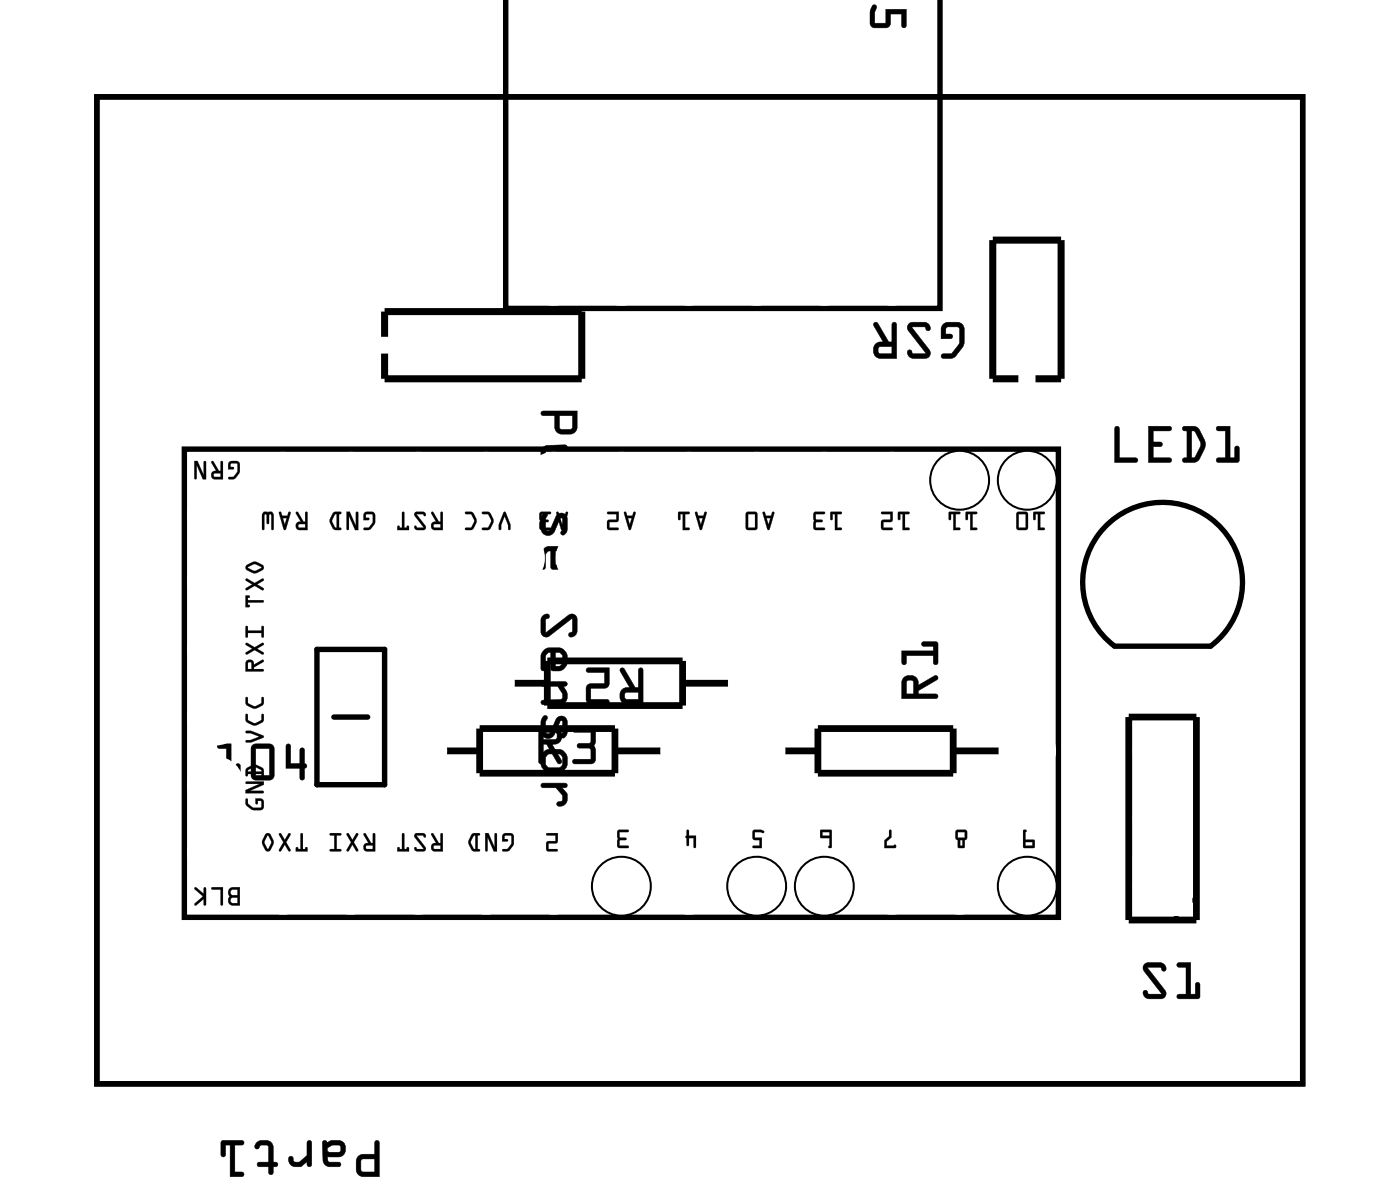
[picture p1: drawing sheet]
<svg xmlns="http://www.w3.org/2000/svg" width="53mm" height="44mm" viewBox="0 0 53 44" stroke-linecap="round" stroke-linejoin="round" font-family="sans-serif">
<path d="M19 -.1v11.7h16.3v-11.6M3.6 3.6h45.3v37.1h-45.3zM6.9 16.9h32.8v17.5h-32.8zM11.9 24.4h2.5v5.1h-2.5zM12.5 26.9h1.3M41.8 24.3a3 3 0 0 1-.4-4.5 3 3 0 0 1 4.5 0 3 3 0 0 1-.5 4.5h-3.5" fill="none" stroke="#000" stroke-width=".2"/>
<g fill="#000">
<path d="M20.5 31.3h.4v.3l-.3 .1v.2h.3v.1l-.4-.1v-.3h.4v-.2h-.4zM23.2 31.2h.4h-.3v.2l.2 .1-.2 .1v.1l.3 .1h-.4zM25.8 31.2h.1v.2h.2v.4l-.1-.3h-.1v.2h-.1zM28.3 31.2h.4l-.1 .1-.3-.1v.2h.3v.4h-.3l.2-.1v-.2h-.2zM33.4 31.2h.1v.2l-.2 .2v.1h.3v.1h-.4v-.3l.2-.1z"/>
<path d="M32.7 -.1h1.3zM32.7 -.1h1.3zM32.7 -.1h1.3zM32.8 -.1h1.1zM32.8 .2l.1 .1-.1 .6h.5v-.5h.7v.6h-.1v-.5h-.5v.5h-.6l-.1-.1v-.4z"/>
<path d="M32.7 -.1h1.3zM32.7 -.1h1.3zM32.7 -.1h1.3zM32.7 -.1h1.3zM32.7 -.1h1.3zM32.7 -.1h1.3zM32.8 -.1h1.1zM32.8 -.1h1.1zM32.8 .2l.1 .1-.1 .6h.5v-.6h.7v.7a.1 .1 0 0 1-.1 .1 .1 .1 0 0 1-.1-.1l.1-.5h-.5v.4l-.1 .1h-.6v-.6zM32.8 .2l-.1 .3v.4l.1 .1h.6v-.5h.5v.5h.1v-.6h-.7v.5h-.5l.1-.6z"/>
<path d="M3.6 3.6h45.3v37.1h-45.3zM3.6 3.6v37.1h45.3v-37.1z"/>
<path d="M8.6 17.3h.3l.1 .1a.43 .43 0 0 1-.4 .6v-.1h.2l.1-.2v-.3h-.2v.1l.1 .1h-.2zM7.9 17.3l.3 .4 .1-.4 .1 .1v.6h-.3a.16 .16 0 0 1-.2-.2 .16 .16 0 0 1 .2-.1zM8 17.8v.1h.3v-.1zM7.3 17.3h.1l.2 .5v-.4l.1-.1v.7h-.1l-.2-.5v.5h-.1z"/>
<path d="M8.6 17.3h.3l.1 .1v.3l-.2 .3h-.2l.2-.1 .1-.2v-.3h-.2v.1l.1 .1h-.2zM8.6 17.3v.3h.2l-.1-.1v-.1h.2v.3l-.1 .2-.2 .1h.2l.2-.3v-.3l-.1-.1zM7.9 17.3l.3 .4 .1-.4 .1 .1v.6h-.3a.16 .16 0 0 1-.2-.2 .16 .16 0 0 1 .2-.1zM7.9 17.3l.2 .4a.16 .16 0 0 0-.2 .1 .16 .16 0 0 0 .2 .2h.3v-.6l-.1-.1v.4h-.1zM8 17.8l.1 .1h.2v-.1zM8 17.8h.3v.1h-.3zM7.3 17.3h.1l.2 .5v-.4l.1-.1v.7h-.1l-.2-.5v.5h-.1zM7.3 17.3v.7h.1v-.5l.2 .5h.1v-.7v.1l-.1 .4-.2-.5z"/>
<path d="M11.1 19.2l.3 .4 .1-.4v.1v.6h-.3a.16 .16 0 0 1-.1-.2 .16 .16 0 0 1 .2-.1zM11.2 19.7v.1h.3v-.1zM10.5 19.2l.1 .2h.2v-.2h.1l-.2 .7zM10.6 19.5l.1 .2 .1-.2zM9.9 19.2h.3l.1 .1-.1 .6v-.6l-.1 .4-.1-.4h-.1v.6h-.1z"/>
<path d="M11.1 19.2l.3 .4 .1-.4 .1 .1v.6h-.4a.16 .16 0 0 1-.1-.2 .16 .16 0 0 1 .2-.1zM11.1 19.2l.2 .4a.16 .16 0 0 0-.2 .1 .16 .16 0 0 0 .1 .2h.3v-.6v-.1v.4h-.1zM11.2 19.7v.1h.3v-.1zM11.2 19.7h.3v.1h-.3zM10.5 19.2l.1 .2h.2v-.2h.1l-.2 .7zM10.5 19.2l.2 .7 .2-.6-.1-.1v.2h-.2zM10.6 19.5l.1 .2 .1-.2zM10.6 19.4h.2l-.1 .3zM9.9 19.2h.3l.1 .1v.6h-.1v-.6l-.1 .4-.1-.4h-.1v.6h-.1zM9.9 19.2l-.1 .7h.1v-.6h.1l.1 .4 .1-.4v.6l.1-.6-.1-.1z"/>
<path d="M13.7 19.3l.3-.1 .1 .1a.43 .43 0 0 1-.4 .6v-.1h.1l.2-.2v-.3h-.2l-.1 .1 .2 .1h-.3zM13 19.2h.1l.3 .5v-.4v-.1l.1 .7h-.2l-.2-.5v.5h-.1zM12.5 19.3h.3h-.1v.5l.1 .1h-.3a.4 .4 0 0 1 0-.6zM12.6 19.3l-.1 .3 .1 .2z"/>
<path d="M13.7 19.2h.3l.1 .1v.3l-.2 .3h-.3l.2-.1 .2-.2v-.3h-.2l-.1 .1 .2 .1h-.3zM13.7 19.3l-.1 .2h.3l-.2-.1 .1-.1h.2v.3l-.2 .2-.1 .1h.2l.2-.3v-.3l-.1-.1zM13 19.2h.1l.3 .5v-.4l.1-.1v.7h-.2l-.2-.5v.5h-.1zM13 19.2v.7h.1v-.5l.2 .5h.2l-.1-.7v.1v.4l-.3-.5zM12.5 19.3l.3-.1-.1 .1 .1 .6h-.3l-.1-.3zM12.5 19.3l-.1 .3 .1 .3h.3l-.1-.6 .1-.1zM12.6 19.3l-.1 .3 .1 .2zM12.6 19.3v.5l-.1-.2z"/>
<path d="M16.2 19.2l.3 .4v-.4l.1 .1v.6h-.3a.16 .16 0 0 1-.1-.2 .16 .16 0 0 1 .2-.1zM16.3 19.7v.1h.2v-.1zM15.6 19.2h.3l.1 .1-.1 .1-.3-.1 .4 .5-.1 .1-.3-.1v-.1l.3 .1-.3-.5zM15.1 19.2l.1 .1v.5l.1-.1 .1 .2h-.5v-.2l.2 .1z"/>
<path d="M16.2 19.2l.3 .4v-.4l.1 .1v.6h-.3a.16 .16 0 0 1-.1-.2 .16 .16 0 0 1 .2-.1zM16.2 19.2l.2 .4a.16 .16 0 0 0-.2 .1 .16 .16 0 0 0 .1 .2h.3v-.6l-.1-.1v.4zM16.3 19.7v.1h.2v-.1zM16.3 19.7h.2v.1h-.2zM15.6 19.2h.3l.1 .1-.1 .1-.3-.1 .4 .5-.1 .1-.3-.1v-.1l.3 .1-.3-.4zM15.6 19.2v.1l.3 .5-.3-.1v.1l.3 .1 .1-.2-.4-.4 .3 .1 .1-.1zM15.1 19.2l.1 .1v.5l.1-.1 .1 .2h-.5v-.2l.2 .1zM15.1 19.2v.6l-.2-.1v.2h.5l-.1-.2-.1 .1v-.5z"/>
<path d="M18.9 19.2l.3 .5-.1 .2-.2-.5-.1 .5h-.1zM18.1 19.2a.31 .31 0 0 1 .4 .4l-.1 .3h-.3v-.1h.2l.1-.2-.1-.3h-.2zM17.5 19.2a.31 .31 0 0 1 .4 .4l-.2 .3h-.2v-.1h.2l.1-.2-.1-.3h-.2z"/>
<path d="M18.9 19.2l.3 .5-.1 .2-.2-.5-.1 .5h-.1zM18.9 19.2l-.2 .7h.1l.1-.5 .2 .5 .1-.2-.2-.5zM18.1 19.2h.3l.1 .3v.1l-.2 .3h-.2l.2-.1 .1-.2-.1-.3h-.2zM18.1 19.2l.2 .1 .1 .3-.1 .2h-.2v.1h.3l.1-.4a.3 .3 0 0 0-.4-.3zM17.5 19.2h.2l.2 .3v.1l-.2 .3h-.2l.2-.1 .1-.2-.1-.3h-.2zM17.5 19.2l.2 .1 .1 .3-.1 .2h-.2v.1h.3l.1-.4a.3 .3 0 0 0-.4-.3z"/>
<path d="M20.3 15.5l1.4-.1v.7l-.2 .2h-.5l-.2-.2v-.5h-.4zM21 15.6v.5h.5v-.5zM20.4 16.8l.2-.1h.7l-.1 .2h-.6l-.1 .1 .2 .4h.5l.1 .1h-1v-.1h.2l-.2-.3zM20.3 18.1h.2v.2h1v-.2h.1l.1 .3-1.2 .1v.2h-.1zM20.4 19.3h.2l-.1 .2v.4h.2l.2-.5a.22 .22 0 0 1 .2-.1 .22 .22 0 0 1 .2 .2v.4l-.1 .2a.12 .12 0 0 1-.2-.1 .12 .12 0 0 1 .1-.1v-.5l-.3 .5a.27 .27 0 0 1-.3 .2 .27 .27 0 0 1-.2-.3zM20.4 20.6l.2-.1 .5 .1 .2 .2-.1 .4-.1 .2h-.4v-.7h-.1l-.1 .1v.5l-.2 .1v-.6zM20.9 20.7v.5h.1l.1-.4-.1-.1zM20.4 23.1h.2l-.1 .2v.4l.8-.6h.2l.2 .1v.6l-.2 .1h-.1l.1-.2v-.5l-.9 .7h-.2l-.1-.2zM20.4 24.4l.2-.1 .5 .1 .2 .2-.1 .4-.1 .2h-.4v-.7h-.1l-.1 .1v.5l-.2 .1v-.6zM20.9 24.5v.5h.1l.1-.4-.1-.1zM20.3 25.6h1v.1l-.1 .1a.38 .38 0 0 1 .1 .3 .38 .38 0 0 1-.3 .3h-.7l.1-.1h.6l.1-.1-.2-.4h-.5zM20.4 26.9h.2l-.1 .2v.4h.2l.2-.5a.22 .22 0 0 1 .2-.1 .22 .22 0 0 1 .2 .2v.4l-.1 .2a.12 .12 0 0 1-.2-.1 .12 .12 0 0 1 .1-.1v-.4l-.3 .5a.27 .27 0 0 1-.3 .1 .27 .27 0 0 1-.2-.2zM20.3 28.6a.5 .5 0 0 1 1 0 .5 .5 0 0 1-1 0zM20.6 28.3l-.1 .4 .1 .1h.5v-.3l-.1-.2zM20.3 29.4h.9l.1 .1-.2 .1 .2 .2a.33 .33 0 0 1 0 .3 .33 .33 0 0 1-.3 .2 .12 .12 0 0 1-.1-.2 .12 .12 0 0 1 .2 0v-.2l-.2-.3h-.5z"/>
<path d="M20.3 15.4h1.4v.7l-.2 .2h-.5l-.2-.2v-.5h-.4zM20.3 15.5l.1 .1h.4l.1 .5 .1 .2h.5l.1-.2 .1-.7zM21 15.6v.5h.5v-.5zM21 15.6h.5v.5h-.5zM20.4 16.8l.8-.1a.09 .09 0 0 1 .1 .1 .09 .09 0 0 1-.1 .1h-.6l-.1 .2 .2 .3h.5a.1 .1 0 0 1 .1 .1 .1 .1 0 0 1-.1 .1h-.8a.11 .11 0 0 1-.1-.2 .1 .1 0 0 1 .2 0l-.2-.3zM20.4 16.8l-.1 .4 .2 .2h-.2v.1h1l-.1-.1h-.5l-.2-.4 .1-.1h.6l.1-.2h-.7zM20.3 18.1h.2v.2h1v-.2a.1 .1 0 0 1 .1-.1 .1 .1 0 0 1 .1 .1l-.1 .4h-1.1v.2a.1 .1 0 0 1-.1 .1 .1 .1 0 0 1-.1-.1zM20.3 18.1l.1 .6h.1v-.2l1.2-.1-.1-.3h-.1v.2h-1v-.2zM20.4 19.3a.12 .12 0 0 1 .1 0 .12 .12 0 0 1 0 .2v.4h.1l.4-.6h.2l.1 .1a.71 .71 0 0 1-.1 .7 .12 .12 0 0 1-.2-.1 .12 .12 0 0 1 .1-.1v-.5l-.3 .6a.28 .28 0 0 1-.3 .1 .28 .28 0 0 1-.2-.3zM20.4 19.3l-.1 .2 .1 .5 .2 .1h.1l.4-.7v.5a.09 .09 0 0 0 0 .1 .09 .09 0 0 0 .1 .1l.1-.2v-.4a.22 .22 0 0 0-.2-.2 .22 .22 0 0 0-.2 .1l-.2 .5h-.2v-.4v-.2zM20.4 20.6l.2-.1h.4l.3 .3v.3l-.1 .2-.4 .1-.1-.1v-.6h-.1l-.1 .1v.5a.1 .1 0 0 1-.1 .1 .1 .1 0 0 1-.1-.1v-.5zM20.4 20.6l-.1 .2v.5h.2v-.5l.1-.1h.1v.6h.4l.1-.1 .1-.4-.2-.2-.5-.1zM20.9 20.7v.5h.1l.1-.4zM20.8 20.7h.2l.1 .1v.3l-.1 .1h-.2zM20.4 23.1l.1-.1a.13 .13 0 0 1 .1 .2 .13 .13 0 0 1-.1 .1v.4l.8-.6a.21 .21 0 0 1 .4 .1v.6l-.3 .1a.13 .13 0 0 1 0-.1 .13 .13 0 0 1 .1-.1v-.5l-.9 .7a.21 .21 0 0 1-.2 0 .21 .21 0 0 1-.1-.2zM20.4 23.1l-.1 .6 .2 .2 1-.7v.5l-.1 .1 .1 .1 .1-.1 .1-.6a.21 .21 0 0 0-.4-.1l-.8 .7v-.5l.1-.2zM20.4 24.4l.2-.1h.4l.3 .3v.3l-.1 .2-.4 .1-.1-.1v-.6h-.1l-.1 .1v.5a.1 .1 0 0 1-.1 .1 .1 .1 0 0 1-.1-.1v-.5zM20.4 24.4l-.1 .2v.6l.2-.1v-.5l.1-.1h.1v.7h.4l.1-.2 .1-.4-.2-.2-.5-.1zM20.9 24.5v.5h.1l.1-.4zM20.8 24.5h.2l.1 .1v.3l-.1 .1h-.2zM20.3 25.6h.9a.1 .1 0 0 1 .1 .1 .1 .1 0 0 1-.1 .1 .39 .39 0 0 1-.2 .6l-.6 .1a.09 .09 0 0 1-.1-.1 .09 .09 0 0 1 .1-.1h.6l.1-.2-.2-.3h-.5zM20.3 25.6l.1 .2h.5l.2 .2v.3h-.7l-.1 .1h.7a.32 .32 0 0 0 .3-.5l-.2-.1 .2-.1-.1-.1zM20.4 26.9a.12 .12 0 0 1 .1 .1 .12 .12 0 0 1 0 .1v.4h.1l.4-.6h.2l.1 .1a.71 .71 0 0 1-.1 .7 .12 .12 0 0 1-.2-.1 .12 .12 0 0 1 .1-.1v-.4l-.3 .5a.28 .28 0 0 1-.3 .1 .28 .28 0 0 1-.2-.2zM20.4 26.9l-.1 .2 .1 .5 .2 .1h.1l.4-.7v.5a.09 .09 0 0 0 0 .1 .09 .09 0 0 0 .1 .1l.1-.2v-.4a.22 .22 0 0 0-.2-.2 .22 .22 0 0 0-.2 .1l-.2 .5h-.2v-.4v-.2zM20.3 28.6a.51 .51 0 0 1 1 0 .51 .51 0 0 1-1 0zM20.3 28.6a.5 .5 0 0 0 1 0 .5 .5 0 0 0-1 0zM20.6 28.3l-.1 .2 .1 .3h.5v-.3l-.1-.2zM20.5 28.3h.6v.2v.3h-.5l-.1-.1zM20.3 29.4h.9a.1 .1 0 0 1 .1 .1 .1 .1 0 0 1-.1 .1h-.1l.2 .2a.33 .33 0 0 1 0 .3 .33 .33 0 0 1-.3 .2 .14 .14 0 0 1-.1-.2 .14 .14 0 0 1 .2-.1v-.1l-.2-.3h-.5zM20.3 29.4l.1 .2h.5l.2 .3v.1l-.2 .2a.23 .23 0 0 0 .3 0 .23 .23 0 0 0 .1-.2v-.2l-.2-.2 .2-.1-.1-.1z"/>
<path d="M20.9 19.2l.1 .2h.2v-.2h.1l-.2 .7zM21 19.5l.1 .2 .1-.2zM20.3 19.2h.4l-.4 .1 .1 .2 .2 .1h-.2l-.1 .2h.4v.1l-.4-.1z"/>
<path d="M20.9 19.2l.1 .2h.2l.1-.2-.2 .7zM20.9 19.2l.2 .7 .2-.6v-.1l-.1 .2h-.2zM21 19.5l.1 .2 .1-.2zM21 19.4h.2l-.1 .3zM20.3 19.2h.4l-.4 .1 .1 .2 .2 .1h-.2l-.1 .2h.4v.1l-.4-.1zM20.3 19.2v.6l.4 .1v-.1h-.4l.1-.2h.2l-.2-.1-.1-.2 .4-.1z"/>
<path d="M23.4 19.2l.1 .2h.2l.1-.2h.1l-.2 .7zM23.6 19.5v.2l.1-.2zM22.8 19.2h.4v.4h-.3v.2h.3v.1l-.4-.1v-.3h.3v-.2h-.3z"/>
<path d="M23.4 19.2l.1 .2h.2l.1-.2h.1l-.2 .7zM23.4 19.2l.3 .7 .2-.6-.1-.1-.1 .2h-.2zM23.6 19.5l.1 .2v-.2zM23.6 19.4h.1l-.1 .3zM22.8 19.2h.4v.4h-.3v.2h.3v.1l-.4-.1v-.3h.3v-.2h-.3zM22.8 19.2v.1h.3v.2h-.3v.3l.4 .1v-.1h-.3v-.2h.3v-.4z"/>
<path d="M26.1 19.2l.1 .2h.2l.1-.2-.2 .7zM26.2 19.5l.1 .2 .1-.2zM25.5 19.2h.4l-.2 .1v.5h.2v.1h-.3v-.6h-.1v.2z"/>
<path d="M26.1 19.2l.1 .2h.2l.1-.2-.2 .7zM26.1 19.2l.2 .7 .2-.6v-.1l-.1 .2h-.2zM26.2 19.5l.1 .2 .1-.2zM26.2 19.4h.2l-.1 .3zM25.5 19.2h.4l-.2 .1v.5h.2v.1h-.3v-.6h-.1v.2zM25.5 19.2v.3v-.2h.1v.6h.3v-.1h-.2v-.5l.2-.1z"/>
<path d="M28.6 19.2l.2 .2h.2v-.2h.1l-.2 .7zM28.8 19.5l.1 .2v-.2zM28 19.2l.4 .1v.6l-.4-.1zM28.1 19.3v.5h.2v-.5z"/>
<path d="M28.6 19.2l.2 .2h.2v-.2h.1l-.2 .7zM28.6 19.2l.3 .7 .2-.6-.1-.1v.2h-.2zM28.8 19.5l.1 .2v-.2zM28.8 19.4h.1v.3zM28 19.2l.4 .1v.6l-.4-.1zM28 19.2v.6l.4 .1v-.6zM28.1 19.3v.5h.2v-.5zM28.1 19.3h.3v.5h-.3z"/>
<path d="M31.2 19.2h.4l-.2 .1v.5h.2v.1h-.3v-.6l-.1 .2zM30.6 19.2h.4l-.4 .1v.2l.3 .1h-.3v.2h.4v.1l-.5-.1z"/>
<path d="M31.2 19.2h.4l-.2 .1v.5h.2v.1h-.3v-.6l-.1 .2zM31.2 19.2v.3l.1-.2h.1l-.1 .6h.3v-.1h-.2v-.5l.2-.1zM30.6 19.2h.4l-.4 .1v.2l.3 .1h-.3v.2h.4v.1l-.5-.1zM30.6 19.2l-.1 .6 .4 .1v-.1h-.3v-.2h.3l-.3-.1v-.2l.4-.1z"/>
<path d="M33.7 19.2h.4l-.1 .1v.5h.1v.1h-.2v-.6h-.1l-.1 .2zM33.1 19.2h.4v.4h-.3v.2h.3v.1l-.4-.1v-.3h.3v-.2h-.3z"/>
<path d="M33.7 19.2h.5l-.2 .1v.5h.1v.1h-.2v-.6h-.1l-.1 .2zM33.7 19.2v.3l.1-.2h.1v.6h.2v-.1h-.1v-.5l.1-.1zM33.1 19.2h.4v.4h-.3v.2h.3v.1l-.4-.1v-.3h.3v-.2h-.3zM33.1 19.2v.1h.3v.2h-.3v.3l.4 .1v-.1h-.3v-.2h.3v-.4z"/>
<path d="M35.4 12.2l.2-.1h.4l.2 .3a.92 .92 0 0 1-.5 1.1h-.3l-.1-.2h.4l.3-.4v-.6h-.4l-.1 .2h.2l.1 .2h-.5zM34.1 12.2l.6-.1 .2 .1-.1 .2-.1-.1h-.5l.7 .9-.1 .2-.5 .1-.2-.2 .1-.2 .1 .2h.5l-.7-.9zM32.8 12.1h.2l.4 .7h.1v-.6l.1-.1 .1 .1v1.3h-.6a.31 .31 0 0 1-.3-.4 .31 .31 0 0 1 .4-.3zM33 13v.3h.5v-.3z"/>
<path d="M35.4 12.2l.2-.1h.4l.2 .3-.1 .7-.3 .3-.4 .1a.1 .1 0 0 1-.1-.1 .1 .1 0 0 1 .1-.1h.3l.3-.4v-.6h-.5v.2h.2a.1 .1 0 0 1 .1 .1 .1 .1 0 0 1-.1 .1h-.4zM35.4 12.2l-.1 .5h.5l-.1-.1-.2-.1v-.2h.4l.1 .1v.4l-.3 .5h-.3l-.1 .1h.4h.2a.9 .9 0 0 0 .1-1.3zM34.1 12.1h.7l.1 .2a.13 .13 0 0 1-.1 .1 .13 .13 0 0 1-.1-.1h-.5l.7 .8a.22 .22 0 0 1-.2 .4l-.5-.1-.1-.2a.13 .13 0 0 1 .1-.1 .13 .13 0 0 1 .1 .2h.5l-.7-.9zM34.1 12.2v.2l.7 .9h-.5l-.1-.2-.1 .2 .1 .1h.5a.2 .2 0 0 0 .2-.3l-.7-.8h.5l.2 .1v-.2l-.2-.1zM32.8 12.1h.2l.4 .7h.1v-.6a.1 .1 0 0 1 .1-.1 .1 .1 0 0 1 .1 .1v1.3h-.6a.32 .32 0 0 1-.3-.4 .32 .32 0 0 1 .4-.3l-.4-.6zM32.8 12.1v.1l.4 .6a.31 .31 0 0 0-.4 .3 .31 .31 0 0 0 .3 .3l.6 .1v-1.3l-.1-.1-.1 .1v.6h-.1l-.4-.7zM33 13v.3h.5v-.3zM33 13h.5v.3h-.5z"/>
<path d="M36.3 19.2h.4l-.2 .1v.5h.2v.1h-.3v-.6h-.1v.2zM35.6 19.2h.5l-.2 .1v.5h.1v.1h-.2v-.6h-.1l-.1 .2z"/>
<path d="M36.3 19.2h.4l-.2 .1v.5h.2v.1h-.3v-.6h-.1v.2zM36.3 19.2v.3v-.2h.1v.6h.3v-.1h-.2v-.5l.2-.1zM35.6 19.2h.5l-.2 .1v.5h.1v.1h-.2v-.6h-.1l-.1 .2zM35.6 19.2v.3l.1-.2h.1v.6h.2v-.1h-.1v-.5l.1-.1z"/>
<path d="M38.8 19.2h.4l-.1 .1v.5h.1v.1h-.2v-.6h-.1l-.1 .2zM38.2 19.2l.4 .1-.1 .6-.3-.1zM38.2 19.3v.5h.3v-.5z"/>
<path d="M38.8 19.2h.4l-.1 .1v.5h.1v.1h-.2v-.6h-.1l-.1 .2zM38.8 19.2v.3l.1-.2h.1v.6h.2v-.1h-.1v-.5l.1-.1zM38.2 19.2l.4 .1-.1 .6-.3-.1zM38.2 19.2v.6l.3 .1 .1-.6zM38.2 19.3v.5h.3v-.5zM38.2 19.3h.3v.5h-.3z"/>
<path d="M41.9 16l.1 .1v1.1h.6a.1 .1 0 0 1 .1 .1 .1 .1 0 0 1-.1 .1h-.8zM41.9 16v1.4l.8-.1v-.1h-.7v-1.1zM43.1 16h.8a.1 .1 0 0 1 .1 .1 .1 .1 0 0 1-.1 .1h-.6v.4h.3a.1 .1 0 0 1 .1 .1 .1 .1 0 0 1-.1 .1h-.3v.4h.6a.1 .1 0 0 1 .1 .1 .1 .1 0 0 1-.1 .1h-.8zM43.1 16v1.4l.8-.1v-.1h-.6v-.4h.3v-.1v-.1h-.3v-.4h.6l.1-.1zM44.4 16h.5l.4 .7-.3 .6-.5 .1a.1 .1 0 0 1-.1-.1 .1 .1 0 0 1 .1-.1h.1v-1h-.2zM44.4 16v.1l.2 .1v1h-.2v.1h.5l.3-.4v-.4l-.3-.4zM44.7 16.2v1l.2-.1 .2-.4-.2-.5zM44.7 16.2h.2l.2 .5-.3 .5h-.1zM45.7 16h.5v1.2h.2l-.1-.4a.1 .1 0 0 1 .1-.1 .1 .1 0 0 1 .1 .1v.5l-.8 .1a.1 .1 0 0 1 0-.1 .1 .1 0 0 1 0-.1h.3v-1h-.3zM45.7 16v.2h.3v1h-.3v.1h.8v-.5h-.1v.4h-.2v-1.2z"/>
<path d="M41.9 16l.1 .1v1.1h.7v.2h-.8zM43.1 16l.9 .1-.1 .1h-.6v.4h.3v.1v.1h-.3v.4h.6v.2h-.8zM44.4 16h.5a.8 .8 0 0 1 .1 1.2l-.1 .2-.5-.1v-.1h.2v-1h-.2zM44.7 16.2v1h.1l.3-.5-.2-.5zM45.7 16h.5v1.2h.2v-.4l.1-.1v.7l-.8-.1v-.1h.3v-1h-.3z"/>
<path d="M8.2 27.9h.5v1.2h.1v-.3a.1 .1 0 0 1 .1-.1 .1 .1 0 0 1 .1 .1v.5h-.8a.1 .1 0 0 1-.1-.1 .1 .1 0 0 1 .1-.1h.3v-1h-.3zM8.2 28v.1h.3v1h-.3v.1l.8 .1v-.6h-.1v.4h-.2v-1.2zM9.5 28l.6-.1 .2 .1v1.1l-.1 .2h-.6l-.2-.1zM9.5 28l-.1 1.2 .2 .1h.6l.1-.2v-1.1l-.2-.1zM9.6 28.1v1h.5v-1zM9.6 28.1h.5v1h-.5zM10.8 27.9l.1 .1v.7h.4l-.1-.5a.1 .1 0 0 1 .1-.1 .1 .1 0 0 1 .1 .1v.5a.09 .09 0 0 1 .1 .1 .09 .09 0 0 1-.1 0v.4a.1 .1 0 0 1-.1 .1 .1 .1 0 0 1-.1-.1l.1-.4-.6 .1zM10.8 28l-.1 .8h.6v.4l.1 .1v-.5h.1l-.1-.1v-.6h-.1v.6h-.4v-.7z"/>
<path d="M8.2 28l.5-.1v1.2h.1l.1-.4h.1v.6l-.8-.1v-.1h.3v-1h-.3zM9.5 28l.6-.1 .2 .1v1.1l-.1 .2h-.6l-.2-.1zM9.6 28.1v1h.5v-1zM10.8 28h.1v.7h.4v-.6h.1v.6l.1 .1h-.1v.5l-.1-.1v-.4h-.6z"/>
<path d="M8.6 33.4l.4-.1v.7h-.3l-.1-.1zM8.7 33.4v.2h.2v-.2zM8.7 33.7v.2h.2v-.2zM7.9 33.3h.5l-.1 .7v-.6h-.3zM7.3 33.3l.3 .3 .1-.3v.7l-.1-.3-.3 .3 .3-.3z"/>
<path d="M8.6 33.4l.4-.1v.7h-.3l-.1-.1zM8.6 33.4v.3a.2 .2 0 0 0 0 .2 .2 .2 0 0 0 .1 .1h.3v-.7zM8.7 33.4v.2h.2v-.2zM8.7 33.4h.2v.2h-.2zM8.7 33.7v.2h.2v-.2zM8.7 33.7h.2v.2h-.2zM7.9 33.3h.5l-.1 .7v-.6h-.3zM7.9 33.3l.1 .1h.3v.6l.1-.7zM7.3 33.3l.3 .3v-.3h.1v.7l-.1-.3-.3 .3 .3-.3zM7.3 33.3l.3 .4-.3 .3 .4-.3v.3v-.7v.3z"/>
<path d="M9.2 22.4h.2l-.1 .1 .6 .1h-.6l.1 .2h-.2zM9.2 21.7l.4 .2 .3-.2v.1l-.2 .1 .2 .2-.3-.1-.4 .2v-.1l.3-.2zM9.3 21.2l.3-.1 .3 .1v.1l-.4 .2-.2-.1zM9.3 21.3l.3 .1 .2-.1-.2-.1z"/>
<path d="M9.2 22.4h.2l-.1 .1h.6v.1h-.6l.1 .2h-.2zM9.2 22.4v.4h.2l-.1-.2h.6l-.6-.1 .1-.1zM9.2 21.7l.4 .2 .3-.2v.1l-.2 .1 .2 .2-.3-.1-.4 .2v-.1l.3-.2zM9.2 21.7l.3 .2-.3 .2v.1l.4-.2 .3 .1-.3-.2 .3-.1v-.1l-.3 .2zM9.3 21.2l.3-.1 .3 .1v.1l-.4 .2-.2-.1zM9.3 21.2v.2l.2 .1 .4-.2-.1-.1-.2-.1zM9.3 21.3l.3 .1 .2-.1-.2-.1zM9.3 21.3l.3-.1 .2 .1-.2 .1z"/>
<path d="M9.2 27.4h.2l.5 .3-.7 .2v-.1l.5-.1-.5-.2zM9.2 26.8h.1v.2l.3 .2 .2-.2v-.2h.1a.31 .31 0 0 1-.3 .4l-.4-.1zM9.2 26.2h.1v.2l.3 .1 .2-.1v-.2h.1a.31 .31 0 0 1-.3 .4l-.4-.2z"/>
<path d="M9.2 27.4h.2l.5 .3-.7 .2v-.1l.5-.1-.5-.2zM9.2 27.5l.5 .2-.5 .1v.1l.7-.2-.5-.3zM9.2 26.8h.1v.2l.3 .1 .2-.1 .1-.2v.2l-.4 .2-.3-.1zM9.2 26.8l.1 .3 .3 .1a.3 .3 0 0 0 .3-.4h-.1v.2l-.2 .2-.3-.2zM9.2 26.2h.1v.2l.3 .1 .2-.1 .1-.2v.2l-.4 .2-.3-.2zM9.2 26.2l.1 .3 .3 .1a.3 .3 0 0 0 .3-.4h-.1v.2l-.2 .1-.3-.1z"/>
<path d="M9.2 30l.1 .2 .2 .1h.3v-.2h-.1l-.1 .1v-.2h.3v.3l-.1 .1a.43 .43 0 0 1-.6-.4zM9.2 29.4l.7-.1v.2l-.5 .2 .5 .1h-.7v-.1l.5-.3h-.4zM9.3 28.8a.41 .41 0 0 1 .6 0v.3h-.1h-.5h-.1zM9.3 28.9l.5 .1-.2-.2z"/>
<path d="M9.2 30l.3 .3h.3v-.2h-.1l-.1 .1v-.2h.2l.1 .3-.1 .1h-.3l-.3-.2zM9.2 30v.2l.3 .2 .4-.1-.1-.3h-.2v.2l.1-.1h.1v.2h-.3zM9.2 29.4l.7-.1v.2l-.5 .2h.5v.1h-.7v-.1l.5-.3h-.4zM9.2 29.4h.1h.5l-.6 .3v.1h.7l-.5-.1 .5-.2v-.2zM9.3 28.8l.4-.1 .2 .2v.2h-.6h-.1zM9.3 28.8l-.1 .3h.1h.6v-.2l-.2-.2zM9.3 28.9l.5 .1-.2-.2zM9.3 28.9l.3-.1 .2 .2h-.5z"/>
<path d="M9.3 24.8a.16 .16 0 0 1 .1 0 .16 .16 0 0 1 .1 .2l.4-.2-.4 .3 .4 .1h-.7zM9.3 24.9v.2h.1v-.2zM9.2 24.1l.4 .2 .3-.2v.1l-.2 .2 .2 .1-.3-.1-.4 .2v-.1l.3-.1zM9.2 23.5l.1 .2h.5l.1-.2v.4h-.1v-.1h-.5l-.1 .1z"/>
<path d="M9.3 24.8a.16 .16 0 0 1 .1 0 .16 .16 0 0 1 .1 .2l.4-.2-.4 .3 .4 .1h-.7zM9.3 24.8l-.1 .4h.7l-.4-.1 .4-.3-.4 .2a.16 .16 0 0 0 0-.2 .16 .16 0 0 0-.2 0zM9.3 24.9v.2h.1v-.2zM9.3 24.9h.1v.2h-.1zM9.2 24.1l.4 .2 .3-.2v.1l-.2 .2 .2 .1-.3-.1-.4 .2v-.1l.3-.1zM9.2 24.1l.3 .3-.3 .1v.1l.4-.2 .3 .1-.3-.1 .3-.2v-.1l-.3 .2zM9.2 23.5h.1v.2h.5l.1-.2v.4h-.1v-.1h-.5l-.1 .1zM9.2 23.5v.4l.1-.1h.5v.1h.1v-.4l-.1 .2h-.5z"/>
<path d="M11.3 31.3h.1v.6l.1-.1v.2h-.4v-.2l.2 .1zM10.5 31.3l.2 .2 .1-.2h.1l-.2 .3 .2 .4-.2-.3-.1 .2h-.1l.1-.3zM10 31.3h.1l.2 .3-.2 .4-.1-.1-.2-.2zM10 31.4l-.1 .2 .2 .3 .1-.3z"/>
<path d="M11.3 31.3h.1v.6l.1-.1 .1 .2h-.5v-.2l.2 .1zM11.3 31.3v.6l-.2-.1v.2h.4v-.2l-.1 .1v-.6zM10.5 31.3l.2 .2 .1-.2h.1l-.2 .3 .2 .4-.2-.3-.1 .2h-.1l.1-.3zM10.5 31.3l.1 .3-.1 .3h.1l.1-.2 .2 .3-.2-.4 .2-.3h-.1l-.1 .2zM10 31.3h.1l.2 .3-.2 .4-.1-.1-.2-.2zM10 31.3l-.2 .4 .2 .2 .1 .1 .2-.4-.2-.3zM10 31.4l-.1 .2 .2 .3 .1-.3zM10 31.4l.2 .2-.1 .3-.2-.3z"/>
<path d="M13.7 31.3l.2 .4 .1-.4h.1v.7h-.3a.16 .16 0 0 1-.2-.2 .16 .16 0 0 1 .2-.1zM13.7 31.8l.1 .1h.2v-.2zM13 31.3l.2 .2 .2-.2-.1 .3 .1 .4-.2-.3-.1 .2h-.1l.2-.3zM12.4 31.3h.4l-.2 .1v.5h.2v.1l-.4-.1h.2v-.5z"/>
<path d="M13.7 31.3l.2 .4 .1-.4h.1v.7h-.3a.16 .16 0 0 1-.2-.2 .16 .16 0 0 1 .2-.1zM13.7 31.3l.1 .4a.16 .16 0 0 0-.2 .1 .16 .16 0 0 0 .2 .2h.3v-.7h-.1v.4h-.1zM13.8 31.8v.1h.2v-.2zM13.7 31.8l.3-.1v.2h-.2zM13 31.3l.2 .2 .2-.2h.1l-.2 .3 .1 .4-.2-.3-.1 .2h-.1l.2-.3zM13 31.3l.2 .3-.2 .3h.1l.1-.2 .2 .3-.1-.4 .1-.3-.2 .2zM12.4 31.3h.4l-.2 .1v.5h.2v.1l-.4-.1h.2v-.5h-.2zM12.4 31.3l.2 .1v.5h-.2l.4 .1v-.1h-.2v-.5l.2-.1z"/>
<path d="M16.2 31.3l.3 .4v-.4h.1v.7h-.3a.16 .16 0 0 1-.1-.2 .16 .16 0 0 1 .2-.1zM16.3 31.8v.1h.2v-.2zM15.6 31.3h.3l.1 .1h-.1h-.3l.4 .4-.1 .2-.3-.1v-.1l.3 .1-.3-.5zM15.1 31.3h.1v.6l.1-.1 .1 .2h-.5v-.2l.2 .1z"/>
<path d="M16.2 31.3l.3 .4v-.4h.1v.7h-.3a.16 .16 0 0 1-.1-.2 .16 .16 0 0 1 .2-.1zM16.2 31.3l.2 .4a.16 .16 0 0 0-.2 .1 .16 .16 0 0 0 .1 .2h.3v-.7h-.1v.4zM16.3 31.8v.1h.2v-.2zM16.3 31.8l.2-.1v.2h-.2zM15.6 31.3h.3h.1l-.1 .1h-.3l.4 .4-.1 .2-.3-.1v-.1l.3 .1-.3-.5zM15.6 31.3v.1l.3 .5-.3-.1v.1l.3 .1 .1-.2-.4-.4h.3h.1zM15.1 31.3h.1v.6l.1-.1 .1 .2h-.5v-.2l.2 .1zM15.1 31.3v.6l-.2-.1v.2h.5l-.1-.2-.1 .1v-.6z"/>
<path d="M18.9 31.3h.3l.1 .1a.43 .43 0 0 1-.4 .6v-.1h.2l.1-.2v-.3h-.2l-.1 .1 .2 .1h-.2zM18.2 31.3h.1l.3 .5v-.5h.1v.7h-.2l-.2-.6v.5h-.1zM17.7 31.3h.3l-.1 .1v.5h.1h-.3a.4 .4 0 0 1 0-.6zM17.8 31.4l-.1 .2 .1 .3z"/>
<path d="M18.9 31.3h.3l.1 .1v.3l-.2 .3-.3-.1h.2l.2-.2v-.3h-.2l-.1 .1 .2 .1h-.3zM18.9 31.3v.3h.2l-.2-.1 .1-.1h.2v.3l-.1 .2h-.2h.2l.2-.2v-.3l-.1-.1zM18.2 31.3h.1l.3 .5v-.5h.1v.7h-.2l-.2-.6v.5h-.1zM18.2 31.3v.6h.1v-.5l.2 .6h.2v-.7h-.1v.5l-.3-.5zM17.7 31.3h.3l-.1 .1 .1 .6-.3-.1-.1-.2zM17.7 31.3l-.1 .4 .1 .2 .3 .1-.1-.6 .1-.1zM17.8 31.4l-.1 .2 .1 .3zM17.8 31.4h.1v.5l-.2-.3z"/>
<path d="M20.2 27.3h.6a.32 .32 0 0 1 .3 .4 .32 .32 0 0 1-.4 .2l.4 .6a.1 .1 0 0 1 0 .2 .11 .11 0 0 1-.2-.1l-.4-.7h-.1v.7a.1 .1 0 0 1-.1 .1 .1 .1 0 0 1-.1-.1zM20.2 27.3l.1 1.4 .1-.1v-.7h.1l.4 .7h.2l-.4-.7a.31 .31 0 0 0 .4-.2 .31 .31 0 0 0-.3-.4zM20.4 27.5v.3l.5-.1v-.2zM20.4 27.5h.5v.2l-.5 .1zM21.5 27.3h.7l.2 .2-.1 .5 .1 .6-.2 .1h-.6a.1 .1 0 0 1-.1-.1 .1 .1 0 0 1 .1-.1h.6v-.4h-.4a.1 .1 0 0 1-.1-.1 .1 .1 0 0 1 .1-.1h.4v-.4h-.7zM21.5 27.3v.2h.7v.4h-.5v.1v.1h.5v.4h-.6l-.1 .1 .7 .1 .2-.2-.1-.5v-.6l-.1-.1z"/>
<path d="M20.2 27.3h.6a.31 .31 0 0 1 .3 .4 .31 .31 0 0 1-.4 .2l.4 .7-.1 .1-.5-.8h-.1v.7l-.1 .1zM20.4 27.5v.3l.5-.1v-.2zM21.5 27.3h.7l.1 .1v.6l.1 .5-.1 .2-.8-.1 .1-.1h.6v-.4h-.5v-.1v-.1h.5v-.4h-.7z"/>
<path d="M20.5 31.3h.4v.3l-.3 .1v.2h.3v.1l-.4-.1v-.3h.4v-.2h-.4zM20.5 31.3v.1h.4v.2h-.4v.3l.4 .1v-.1h-.3v-.2l.3-.1v-.3z"/>
<path d="M23.2 31.2h.4h-.3v.2l.2 .1-.2 .1v.1h.3v.1h-.4zM23.2 31.2v.6h.4h-.3v-.3h.2l-.2-.1v-.2h.3z"/>
<path d="M23.3 25.1h.1l.4 .7h.2v-.7h.1v.1v1.2h-.6a.31 .31 0 0 1-.2-.3 .31 .31 0 0 1 .3-.3zM23.5 26v.2l.5 .1v-.3zM22 25.1h.9l-.1 .7h-.6v.5h.6v.1h-.6l-.2-.1 .1-.6h.6v-.5h-.6z"/>
<path d="M23.3 25.1h.1l.4 .7h.2v-.6a.1 .1 0 0 1 .1-.1 .1 .1 0 0 1 .1 .1v1.2h-.7a.32 .32 0 0 1-.2-.3 .32 .32 0 0 1 .3-.3l-.3-.6zM23.3 25.1v.1l.4 .6a.31 .31 0 0 0-.4 .3 .31 .31 0 0 0 .2 .3h.6v-1.2v-.1h-.1v.7h-.2l-.4-.7zM23.5 26v.2l.5 .1v-.3zM23.5 26h.5v.3h-.5zM22 25.1h.9l-.1 .7h-.6v.5l.6-.1a.1 .1 0 0 1 .1 .1 .1 .1 0 0 1-.1 .1h-.6l-.2-.1 .1-.6h.6v-.5h-.6zM22 25.1l.1 .1h.6v.5h-.6l-.1 .6 .2 .1h.6v-.1h-.6v-.5h.6l.1-.7z"/>
<path d="M25.8 31.2h.1v.2h.2v.4l-.1-.3h-.1v.2h-.1zM25.8 31.2v.5h.1v-.2h.1l.1 .3v-.4h-.2z"/>
<path d="M28.3 31.2h.4l-.1 .1-.3-.1v.2h.3v.4h-.3l.2-.1v-.2h-.2zM28.3 31.2v.3h.2v.3h-.2h.3v-.4l-.3 .1v-.3l.3 .1 .1-.1z"/>
<path d="M30.8 31.2h.4v.6h-.1v-.3l-.3-.1zM30.9 31.2v.2h.2v-.2z"/>
<path d="M30.8 31.2h.4v.6h-.1v-.3l-.3-.1zM30.8 31.2v.2l.3 .1v.3h.1v-.6zM30.9 31.2v.2h.2v-.2zM30.9 31.2h.2v.2h-.2z"/>
<path d="M33.4 31.2h.1v.2l-.2 .2v.1h.3v.1h-.4v-.3l.2-.1zM33.4 31.2v.2l-.2 .2v.2h.4v-.1l-.3 .1v-.2l.2-.2z"/>
<path d="M33.9 25.4a.32 .32 0 0 1 .4 0 .32 .32 0 0 1 .2 .3l.7-.3v.1l-.7 .4v.2h.6l.1 .1h-1.3zM34.1 25.6l-.1 .5h.3v-.5zM33.9 24.4h1.1v-.1h-.3l-.1-.2h.6v.8h-.2v-.3h-1v.3l-.1 .1z"/>
<path d="M33.9 25.4a.32 .32 0 0 1 .4 0 .32 .32 0 0 1 .2 .3l.6-.3a.1 .1 0 0 1 .1 0 .1 .1 0 0 1 0 .1l-.7 .4v.2l.6-.1a.1 .1 0 0 1 .1 .1 .1 .1 0 0 1-.1 .1h-1.3v-.6zM33.9 25.4v.8h1.3l-.1-.1h-.6v-.2l.7-.4v-.1l-.7 .3a.31 .31 0 0 0-.2-.3 .31 .31 0 0 0-.4 0zM34.1 25.6l-.1 .5h.3v-.5zM34.1 25.6h.2v.5h-.3zM33.8 24.4h1.2v-.1h-.3a.1 .1 0 0 1-.1-.1 .1 .1 0 0 1 .1-.1h.5v.8a.1 .1 0 0 1-.1 .1 .1 .1 0 0 1-.1-.1v-.3h-1v.3a.1 .1 0 0 1-.1 .1 .1 .1 0 0 1-.1-.1zM33.9 24.4v.5h.1v-.3h1.1v.3h.1v-.8h-.6l.1 .2h.4v.1z"/>
<path d="M35.9 31.2h.4l-.1 .6h-.2zM36 31.2v.2h.2v-.2zM36 31.5v.2h.1v-.2z"/>
<path d="M35.9 31.2h.4l-.1 .6h-.2zM35.9 31.2l.1 .6h.2l.1-.6zM36 31.2v.2h.2v-.2zM36 31.2h.2v.3h-.2zM36 31.5v.2h.1v-.2zM36 31.5h.1v.3h-.1z"/>
<path d="M38.4 31.2h.1v.3l.3 .1v.2h-.4zM38.5 31.6v.1h.3v-.1z"/>
<path d="M38.4 31.2h.1v.3h.4l-.1 .3h-.4zM38.4 31.2v.6h.4v-.2l-.3-.1v-.3zM38.5 31.6v.1h.3v-.1zM38.5 31.6h.3v.2h-.3z"/>
<path d="M43 36.2l.6-.1 .2 .3a.13 .13 0 0 1-.2 0 .13 .13 0 0 1-.1-.1h-.4l.6 .9a.21 .21 0 0 1 .1 .2 .21 .21 0 0 1-.2 .1h-.5l-.2-.2a.13 .13 0 0 1 .1-.1 .13 .13 0 0 1 .1 .1h.5l-.7-.8zM43 36.2v.3l.6 .8h-.5l-.1-.1-.1 .1 .2 .2h.6l.1-.3-.7-.9h.4l.2 .2 .1-.2-.3-.2zM44.2 36.2l.5-.1v1.2h.2v-.3a.1 .1 0 0 1 .1-.1 .1 .1 0 0 1 .1 .1l-.1 .5h-.7a.1 .1 0 0 1-.1-.1 .1 .1 0 0 1 .1-.1h.2v-1h-.3zM44.2 36.2v.1h.3v1h-.3v.1l.8 .1v-.6h-.1v.4h-.2v-1.2z"/>
<path d="M43 36.2l.5-.1 .3 .2-.1 .2-.1-.2h-.5l.7 .9-.1 .3h-.6l-.2-.1 .1-.2 .1 .1h.5l-.6-.8zM44.2 36.2l.5-.1v1.2h.2v-.4h.1v.6l-.8-.1v-.1h.3v-1h-.3z"/>
<path d="M13.5 43.4l.6-.1v-.4l.1-.1v1.4l-.7-.1-.1-.2zM13.6 43.5v.5h.5v-.5zM12.1 42.8l.2 .1 .4-.1a.31 .31 0 0 1 .3 .3 .31 .31 0 0 1-.3 .3h-.4v.1l.1 .1h.3v.2l-.5-.1-.1-.1zM12.3 43.1l.1 .2h.3l.1-.1-.1-.2zM10.9 43.4h.1l.1 .2h.1l.3-.2v-.5l.2-.1v.9l-.1 .1-.1-.2-.2 .2a.33 .33 0 0 1-.3 0 .33 .33 0 0 1-.2-.3zM9.7 42.9l.3-.1 .2 .2 .1 .6 .1 .1-.1 .1-.1 .3-.1-.1v-.2l-.4-.1v-.1h.4v-.5l-.3-.1-.2 .1v-.1zM8.3 42.8l.9 .1-.1 .1h-.3v1h.3v.2h-.5v-1.2h-.1v.4h-.2z"/>
<path d="M13.4 43.4l.7-.1v-.4a.1 .1 0 0 1 .1-.1 .1 .1 0 0 1 .1 .1v1.3h-.7l-.2-.1v-.2zM13.5 43.4l-.1 .2 .1 .5 .7 .1v-1.4l-.1 .1v.4zM13.6 43.5v.5h.5v-.5zM13.6 43.5h.5v.5h-.5zM12.1 42.8l.2 .1 .4-.1a.32 .32 0 0 1 .3 .3 .32 .32 0 0 1-.3 .3h-.4l.1 .2h.3a.1 .1 0 0 1 .1 .1 .1 .1 0 0 1-.1 .1h-.4l-.2-.1zM12.1 42.8v.8l.1 .1 .5 .1v-.2h-.4v-.1v-.1h.4a.31 .31 0 0 0 .3-.3 .31 .31 0 0 0-.3-.3l-.4 .1zM12.3 43.1l.1 .1h.3h.1l-.1-.2h-.2zM12.3 43.1l.2-.1h.2l.1 .2-.1 .1h-.3zM10.9 43.4h.1v.2h.2l.3-.2v-.5a.1 .1 0 0 1 .1-.1 .1 .1 0 0 1 .1 .1v.8a.1 .1 0 0 1-.1 .1 .1 .1 0 0 1-.1-.1v-.1l-.2 .2a.33 .33 0 0 1-.3 0 .33 .33 0 0 1-.2-.3zM10.9 43.4l-.1 .1a.33 .33 0 0 0 .5 .3l.2-.2 .1 .2 .1-.1v-.9l-.2 .1v.5l-.3 .2h-.1l-.1-.2zM9.6 42.9l.4-.1 .2 .1 .1 .2v.5a.1 .1 0 0 1 .1 .1 .1 .1 0 0 1-.1 .1v.2a.1 .1 0 0 1-.1 .1 .1 .1 0 0 1-.1-.1v-.2h-.4a.1 .1 0 0 1-.1-.1 .1 .1 0 0 1 .1-.1h.4v-.5l-.3-.1-.2 .1v-.1zM9.7 42.9l-.1 .1v.1l.2-.1h.2l.1 .1v.5h-.4v.1l.4 .1v.2l.1 .1 .1-.3 .1-.1-.1-.1-.1-.6-.2-.2zM8.3 42.8h.8a.1 .1 0 0 1 .1 .1 .1 .1 0 0 1-.1 .1h-.3v1h.3a.1 .1 0 0 1 .1 .1 .1 .1 0 0 1-.1 .1h-.5v-1.2h-.1v.3a.1 .1 0 0 1-.1 .1 .1 .1 0 0 1-.1-.1zM8.3 42.8l.1 .6h.1v-.4h.1v1.2h.5v-.2h-.3v-1h.3v-.1z"/>
</g>
<g fill="none" stroke="#000" stroke-width=".25">
<path d="M16.7 28.2h1.3M18 27.4h5.1v1.6h-5.1zM19.2 25.7h1.3M20.5 24.8h5.1v1.7h-5.1zM23.1 28.2h1.8M25.6 25.7h1.9M29.4 28.2h1.3M30.7 27.4h5.1v1.6h-5.1zM35.8 28.2h1.8M42.4 26.9h2.5v7.6h-2.5z"/>
<circle cx="36" cy="18" r="1.02"/>
<circle cx="38.6" cy="18" r="1.02"/>
<circle cx="23.3" cy="33.3" r="1.02"/>
<circle cx="28.4" cy="33.3" r="1.02"/>
<circle cx="31" cy="33.3" r="1.02"/>
<circle cx="38.6" cy="33.3" r="1.02"/>
</g>
<path d="M44.9 33.7l-.9 .8" fill="none" stroke="#000" stroke-width=".13"/>
<path d="M14.4 12.6v-.9h7.4v2.5h-7.4v-.9M38.2 14.2h-.9v-5.2h2.5v5.2h-.9" fill="none" stroke="#000" stroke-width=".26"/>
<circle cx="13.2" cy="28.2" r=".59" fill="#fff"/>
<circle cx="13.2" cy="28.2" r=".59" fill="none" stroke="#fff" stroke-width=".73" stroke-linecap="butt"/>
<circle cx="13.2" cy="25.7" r=".59" fill="#fff"/>
<circle cx="13.2" cy="25.7" r=".59" fill="none" stroke="#fff" stroke-width=".73" stroke-linecap="butt"/>
<circle cx="13.2" cy="28.2" r=".59" fill="#fff"/>
<circle cx="13.2" cy="28.2" r=".59" fill="none" stroke="#fff" stroke-width=".73" stroke-linecap="butt"/>
<circle cx="13.2" cy="25.7" r=".59" fill="#fff"/>
<circle cx="13.2" cy="25.7" r=".59" fill="none" stroke="#fff" stroke-width=".73" stroke-linecap="butt"/>
<circle cx="8.1" cy="19.3" r=".72" fill="#fff"/>
<circle cx="8.1" cy="19.3" r=".72" fill="none" stroke="#fff" stroke-width=".69" stroke-linecap="butt"/>
<circle cx="8.1" cy="21.8" r=".72" fill="#fff"/>
<circle cx="8.1" cy="21.8" r=".72" fill="none" stroke="#fff" stroke-width=".69" stroke-linecap="butt"/>
<circle cx="8.1" cy="24.4" r=".72" fill="#fff"/>
<circle cx="8.1" cy="24.4" r=".72" fill="none" stroke="#fff" stroke-width=".69" stroke-linecap="butt"/>
<circle cx="8.1" cy="26.9" r=".72" fill="#fff"/>
<circle cx="8.1" cy="26.9" r=".72" fill="none" stroke="#fff" stroke-width=".69" stroke-linecap="butt"/>
<circle cx="8.1" cy="29.5" r=".72" fill="#fff"/>
<circle cx="8.1" cy="29.5" r=".72" fill="none" stroke="#fff" stroke-width=".69" stroke-linecap="butt"/>
<circle cx="8.1" cy="32" r=".72" fill="#fff"/>
<circle cx="8.1" cy="32" r=".72" fill="none" stroke="#fff" stroke-width=".69" stroke-linecap="butt"/>
<circle cx="10.6" cy="18" r=".72" fill="#fff"/>
<circle cx="10.6" cy="18" r=".72" fill="none" stroke="#fff" stroke-width=".69" stroke-linecap="butt"/>
<circle cx="13.2" cy="18" r=".72" fill="#fff"/>
<circle cx="13.2" cy="18" r=".72" fill="none" stroke="#fff" stroke-width=".69" stroke-linecap="butt"/>
<circle cx="15.7" cy="18" r=".72" fill="#fff"/>
<circle cx="15.7" cy="18" r=".72" fill="none" stroke="#fff" stroke-width=".69" stroke-linecap="butt"/>
<circle cx="18.3" cy="18" r=".72" fill="#fff"/>
<circle cx="18.3" cy="18" r=".72" fill="none" stroke="#fff" stroke-width=".69" stroke-linecap="butt"/>
<circle cx="20.8" cy="18" r=".72" fill="#fff"/>
<circle cx="20.8" cy="18" r=".72" fill="none" stroke="#fff" stroke-width=".69" stroke-linecap="butt"/>
<circle cx="19.4" cy="21" r=".72" fill="#fff"/>
<circle cx="19.4" cy="21" r=".72" fill="none" stroke="#fff" stroke-width=".69" stroke-linecap="butt"/>
<circle cx="21.9" cy="21" r=".72" fill="#fff"/>
<circle cx="21.9" cy="21" r=".72" fill="none" stroke="#fff" stroke-width=".69" stroke-linecap="butt"/>
<circle cx="23.3" cy="18" r=".72" fill="#fff"/>
<circle cx="23.3" cy="18" r=".72" fill="none" stroke="#fff" stroke-width=".69" stroke-linecap="butt"/>
<circle cx="25.9" cy="18" r=".72" fill="#fff"/>
<circle cx="25.9" cy="18" r=".72" fill="none" stroke="#fff" stroke-width=".69" stroke-linecap="butt"/>
<circle cx="28.4" cy="18" r=".72" fill="#fff"/>
<circle cx="28.4" cy="18" r=".72" fill="none" stroke="#fff" stroke-width=".69" stroke-linecap="butt"/>
<circle cx="31" cy="18" r=".72" fill="#fff"/>
<circle cx="31" cy="18" r=".72" fill="none" stroke="#fff" stroke-width=".69" stroke-linecap="butt"/>
<circle cx="33.5" cy="18" r=".72" fill="#fff"/>
<circle cx="33.5" cy="18" r=".72" fill="none" stroke="#fff" stroke-width=".69" stroke-linecap="butt"/>
<circle cx="36" cy="18" r=".72" fill="#fff"/>
<circle cx="36" cy="18" r=".72" fill="none" stroke="#fff" stroke-width=".69" stroke-linecap="butt"/>
<circle cx="38.6" cy="18" r=".72" fill="#fff"/>
<circle cx="38.6" cy="18" r=".72" fill="none" stroke="#fff" stroke-width=".69" stroke-linecap="butt"/>
<circle cx="38.6" cy="33.3" r=".72" fill="#fff"/>
<circle cx="38.6" cy="33.3" r=".72" fill="none" stroke="#fff" stroke-width=".69" stroke-linecap="butt"/>
<circle cx="36" cy="33.3" r=".72" fill="#fff"/>
<circle cx="36" cy="33.3" r=".72" fill="none" stroke="#fff" stroke-width=".69" stroke-linecap="butt"/>
<circle cx="33.5" cy="33.3" r=".72" fill="#fff"/>
<circle cx="33.5" cy="33.3" r=".72" fill="none" stroke="#fff" stroke-width=".69" stroke-linecap="butt"/>
<circle cx="31" cy="33.3" r=".72" fill="#fff"/>
<circle cx="31" cy="33.3" r=".72" fill="none" stroke="#fff" stroke-width=".69" stroke-linecap="butt"/>
<circle cx="28.4" cy="33.3" r=".72" fill="#fff"/>
<circle cx="28.4" cy="33.3" r=".72" fill="none" stroke="#fff" stroke-width=".69" stroke-linecap="butt"/>
<circle cx="25.9" cy="33.3" r=".72" fill="#fff"/>
<circle cx="25.9" cy="33.3" r=".72" fill="none" stroke="#fff" stroke-width=".69" stroke-linecap="butt"/>
<circle cx="23.3" cy="33.3" r=".72" fill="#fff"/>
<circle cx="23.3" cy="33.3" r=".72" fill="none" stroke="#fff" stroke-width=".69" stroke-linecap="butt"/>
<circle cx="20.8" cy="33.3" r=".72" fill="#fff"/>
<circle cx="20.8" cy="33.3" r=".72" fill="none" stroke="#fff" stroke-width=".69" stroke-linecap="butt"/>
<circle cx="18.3" cy="33.3" r=".72" fill="#fff"/>
<circle cx="18.3" cy="33.3" r=".72" fill="none" stroke="#fff" stroke-width=".69" stroke-linecap="butt"/>
<circle cx="15.7" cy="33.3" r=".72" fill="#fff"/>
<circle cx="15.7" cy="33.3" r=".72" fill="none" stroke="#fff" stroke-width=".69" stroke-linecap="butt"/>
<circle cx="13.2" cy="33.3" r=".72" fill="#fff"/>
<circle cx="13.2" cy="33.3" r=".72" fill="none" stroke="#fff" stroke-width=".69" stroke-linecap="butt"/>
<circle cx="10.6" cy="33.3" r=".72" fill="#fff"/>
<circle cx="10.6" cy="33.3" r=".72" fill="none" stroke="#fff" stroke-width=".69" stroke-linecap="butt"/>
<path d="M42.9 32.5h1.5v1.5h-1.5z" fill="#fff"/>
<path d="M42.9 32.5h1.5v1.5h-1.5z" fill="none" stroke="#fff" stroke-width=".76" stroke-linecap="butt"/>
<circle cx="43.6" cy="33.3" r=".74" fill="#fff"/>
<circle cx="43.6" cy="33.3" r=".74" fill="none" stroke="#fff" stroke-width=".76" stroke-linecap="butt"/>
<circle cx="43.6" cy="30.7" r=".74" fill="#fff"/>
<circle cx="43.6" cy="30.7" r=".74" fill="none" stroke="#fff" stroke-width=".76" stroke-linecap="butt"/>
<circle cx="43.6" cy="28.2" r=".74" fill="#fff"/>
<circle cx="43.6" cy="28.2" r=".74" fill="none" stroke="#fff" stroke-width=".76" stroke-linecap="butt"/>
<circle cx="38.6" cy="13" r=".56" fill="#fff"/>
<circle cx="38.6" cy="13" r=".56" fill="none" stroke="#fff" stroke-width=".66" stroke-linecap="butt"/>
<circle cx="38.6" cy="10.4" r=".56" fill="#fff"/>
<circle cx="38.6" cy="10.4" r=".56" fill="none" stroke="#fff" stroke-width=".66" stroke-linecap="butt"/>
<circle cx="25.9" cy="28.2" r=".7" fill="#fff"/>
<circle cx="25.9" cy="28.2" r=".7" fill="none" stroke="#fff" stroke-width=".76" stroke-linecap="butt"/>
<circle cx="15.7" cy="28.2" r=".7" fill="#fff"/>
<circle cx="15.7" cy="28.2" r=".7" fill="none" stroke="#fff" stroke-width=".76" stroke-linecap="butt"/>
<circle cx="28.4" cy="25.7" r=".7" fill="#fff"/>
<circle cx="28.4" cy="25.7" r=".7" fill="none" stroke="#fff" stroke-width=".76" stroke-linecap="butt"/>
<circle cx="18.2" cy="25.7" r=".7" fill="#fff"/>
<circle cx="18.2" cy="25.7" r=".7" fill="none" stroke="#fff" stroke-width=".76" stroke-linecap="butt"/>
<circle cx="38.6" cy="28.2" r=".7" fill="#fff"/>
<circle cx="38.6" cy="28.2" r=".7" fill="none" stroke="#fff" stroke-width=".76" stroke-linecap="butt"/>
<circle cx="28.4" cy="28.2" r=".7" fill="#fff"/>
<circle cx="28.4" cy="28.2" r=".7" fill="none" stroke="#fff" stroke-width=".76" stroke-linecap="butt"/>
<circle cx="43.6" cy="20.6" r=".6" fill="#fff"/>
<circle cx="43.6" cy="20.6" r=".6" fill="none" stroke="#fff" stroke-width=".65" stroke-linecap="butt"/>
<path d="M43 20h1.2v1.2h-1.2z" fill="#fff"/>
<path d="M43 20h1.2v1.2h-1.2z" fill="none" stroke="#fff" stroke-width=".65" stroke-linecap="butt"/>
<circle cx="43.6" cy="23.1" r=".6" fill="#fff"/>
<circle cx="43.6" cy="23.1" r=".6" fill="none" stroke="#fff" stroke-width=".65" stroke-linecap="butt"/>
<circle cx="15.7" cy="13" r=".56" fill="#fff"/>
<circle cx="15.7" cy="13" r=".56" fill="none" stroke="#fff" stroke-width=".66" stroke-linecap="butt"/>
<circle cx="18.2" cy="13" r=".56" fill="#fff"/>
<circle cx="18.2" cy="13" r=".56" fill="none" stroke="#fff" stroke-width=".66" stroke-linecap="butt"/>
<circle cx="20.8" cy="13" r=".56" fill="#fff"/>
<circle cx="20.8" cy="13" r=".56" fill="none" stroke="#fff" stroke-width=".66" stroke-linecap="butt"/>
<circle cx="33.5" cy="10.4" r=".72" fill="#fff"/>
<circle cx="33.5" cy="10.4" r=".72" fill="none" stroke="#fff" stroke-width=".69" stroke-linecap="butt"/>
<circle cx="30.9" cy="10.4" r=".72" fill="#fff"/>
<circle cx="30.9" cy="10.4" r=".72" fill="none" stroke="#fff" stroke-width=".69" stroke-linecap="butt"/>
<circle cx="28.4" cy="10.4" r=".72" fill="#fff"/>
<circle cx="28.4" cy="10.4" r=".72" fill="none" stroke="#fff" stroke-width=".69" stroke-linecap="butt"/>
<circle cx="25.9" cy="10.4" r=".72" fill="#fff"/>
<circle cx="25.9" cy="10.4" r=".72" fill="none" stroke="#fff" stroke-width=".69" stroke-linecap="butt"/>
<circle cx="23.3" cy="10.4" r=".72" fill="#fff"/>
<circle cx="23.3" cy="10.4" r=".72" fill="none" stroke="#fff" stroke-width=".69" stroke-linecap="butt"/>
<circle cx="20.8" cy="10.4" r=".72" fill="#fff"/>
<circle cx="20.8" cy="10.4" r=".72" fill="none" stroke="#fff" stroke-width=".69" stroke-linecap="butt"/>
</svg>
